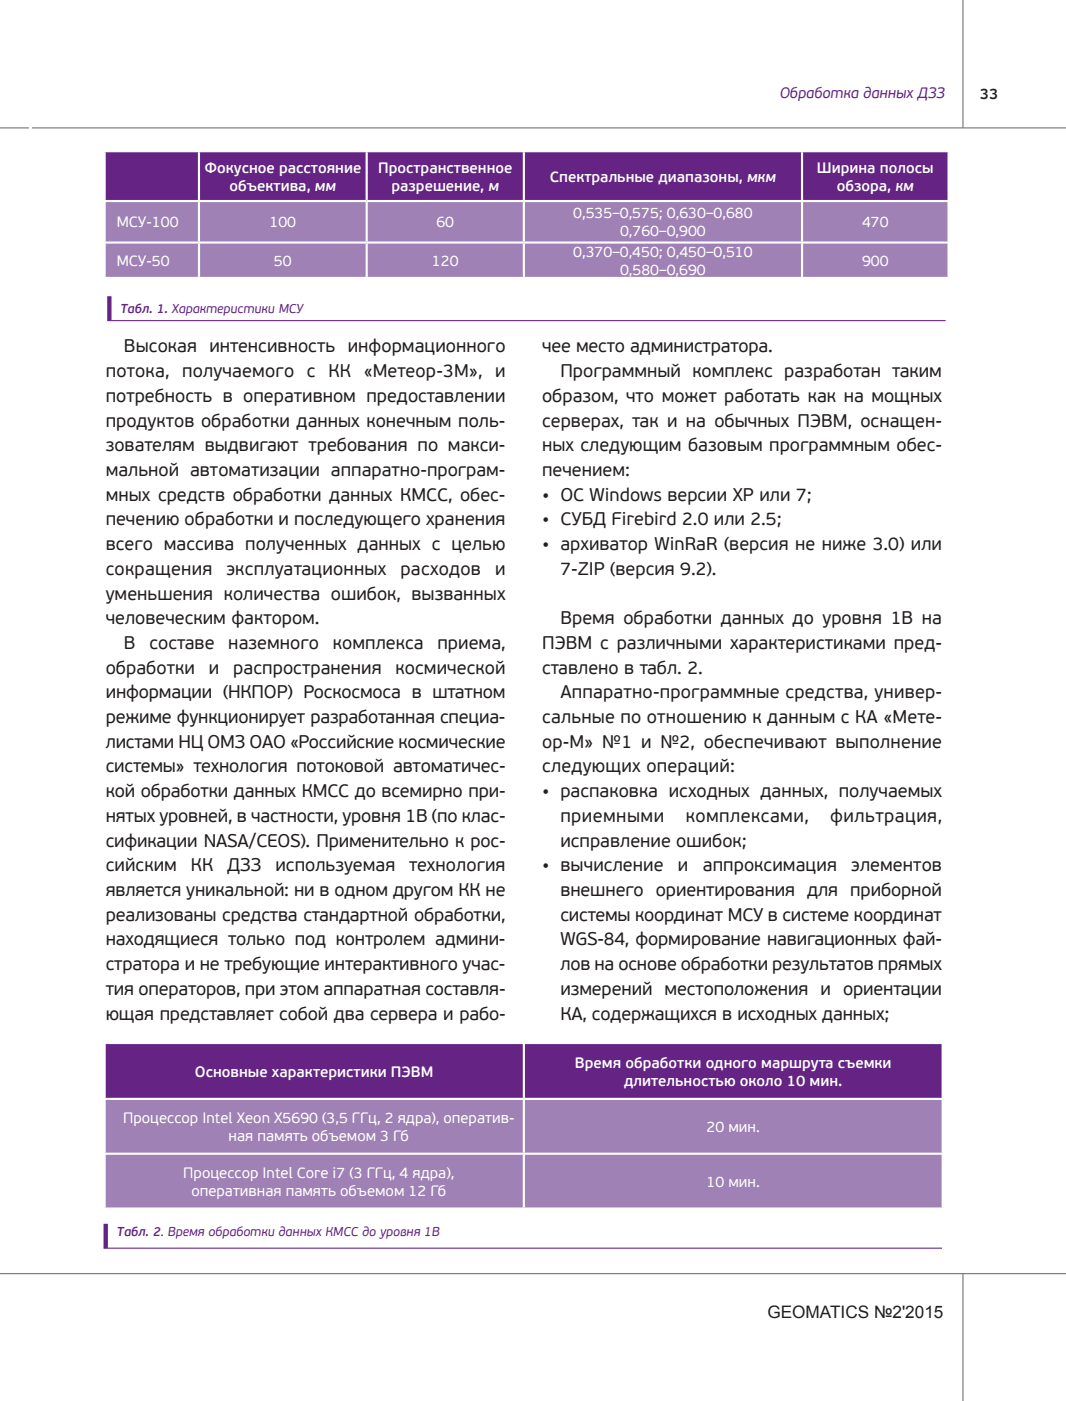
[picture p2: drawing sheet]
<svg xmlns="http://www.w3.org/2000/svg" width="175mm" height="230mm" viewBox="0 0 175 230" stroke-linecap="round" stroke-linejoin="round" font-family="sans-serif">
<defs><g id="words">
<g font-size="3" fill="#231f20">
<text x="20.4" y="57.9">Высокая интенсивность информационного</text>
<text x="89" y="57.9">чее место администратора.</text>
<text x="17.4" y="61.9">потока, получаемого с КК «Метеор-3М», и</text>
<text x="17.4" y="66">потребность в оперативном предоставлении</text>
<text x="89" y="66">образом, что может работать как на мощных</text>
<text x="92" y="61.9">Программный комплекс разработан таким</text>
<text x="17.4" y="70">продуктов обработки данных конечным поль-</text>
<text x="89" y="70">серверах, так и на обычных ПЭВМ, оснащен-</text>
<text x="17.4" y="74.1">зователям выдвигают требования по макси-</text>
<text x="89" y="74.1">ных следующим базовым программным обес-</text>
<text x="17.4" y="78.1">мальной автоматизации аппаратно-програм-</text>
<text x="17.4" y="82.2">мных средств обработки данных КМСС, обес-</text>
<text x="89" y="78.1">печением:</text>
<text x="89" y="82.2">• ОС Windows версии ХР или 7;</text>
<text x="17.4" y="86.2">печению обработки и последующего хранения</text>
<text x="89" y="86.2">• СУБД Firebird 2.0 или 2.5;</text>
<text x="17.4" y="90.3">всего массива полученных данных с целью</text>
<text x="17.4" y="94.4">сокращения</text>
<text x="37.2" y="94.4">эксплуатационных</text>
<text x="65.8" y="94.4">расходов</text>
<text x="81.3" y="94.4">и</text>
<text x="89" y="90.3">• архиватор WinRaR (версия не ниже 3.0) или</text>
<text x="92" y="94.4">7-ZIP (версия 9.2).</text>
<text x="17.4" y="98.4">уменьшения количества ошибок, вызванных</text>
<text x="17.4" y="102.5">человеческим фактором.</text>
<text x="20.4" y="106.5">В</text>
<text x="24.5" y="106.5">составе</text>
<text x="37.5" y="106.5">наземного</text>
<text x="54.6" y="106.5">комплекса</text>
<text x="71.8" y="106.5">приема,</text>
<text x="89" y="106.5">ПЭВМ с различными характеристиками пред-</text>
<text x="92" y="102.5">Время обработки данных до уровня 1В на</text>
<text x="17.4" y="110.6">обработки</text>
<text x="34.3" y="110.6">и</text>
<text x="38.3" y="110.6">распространения</text>
<text x="64.9" y="110.6">космической</text>
<text x="89" y="110.6">ставлено в табл. 2.</text>
<text x="17.4" y="114.6">информации (НКПОР) Роскосмоса в штатном</text>
<text x="17.4" y="118.7">режиме функционирует разработанная специа-</text>
<text x="89" y="118.7">сальные по отношению к данным с КА «Мете-</text>
<text x="92" y="114.6">Аппаратно-программные средства, универ-</text>
<text x="17.4" y="122.8">листами НЦ ОМЗ ОАО «Российские космические</text>
<text x="89" y="122.8">ор-М» №1 и №2, обеспечивают выполнение</text>
<text x="17.4" y="130.9">кой обработки данных КМСС до всемирно при-</text>
<text x="17.4" y="126.8">системы» технология потоковой автоматичес-</text>
<text x="89" y="130.9">• распаковка исходных данных, получаемых</text>
<text x="89" y="126.8">следующих операций:</text>
<text x="17.4" y="134.9">нятых уровней, в частности, уровня 1B (по клас-</text>
<text x="92" y="134.9">приемными</text>
<text x="112.6" y="134.9">комплексами,</text>
<text x="136.3" y="134.9">фильтрация,</text>
<text x="17.4" y="143">сийским</text>
<text x="17.4" y="139">сификации NASA/CEOS). Применительно к рос-</text>
<text x="31.3" y="143">КК</text>
<text x="37.3" y="143">ДЗЗ</text>
<text x="45.2" y="143">используемая</text>
<text x="67.2" y="143">технология</text>
<text x="89" y="143">• вычисление</text>
<text x="92" y="139">исправление ошибок;</text>
<text x="111.3" y="143">и</text>
<text x="115.4" y="143">аппроксимация</text>
<text x="139.8" y="143">элементов</text>
<text x="17.4" y="147.1">является уникальной: ни в одном другом КК не</text>
<text x="92" y="147.1">внешнего ориентирования для приборной</text>
<text x="17.4" y="151.2">реализованы средства стандартной обработки,</text>
<text x="17.4" y="155.2">находящиеся только под контролем админи-</text>
<text x="92" y="151.2">системы координат МСУ в системе координат</text>
<text x="92" y="155.2">WGS-84, формирование навигационных фай-</text>
<text x="17.4" y="159.3">стратора и не требующие интерактивного учас-</text>
<text x="92" y="159.3">лов на основе обработки результатов прямых</text>
<text x="17.4" y="163.3">тия операторов, при этом аппаратная составля-</text>
<text x="17.4" y="167.4">ющая представляет собой два сервера и рабо-</text>
<text x="92" y="163.3">измерений местоположения и ориентации</text>
<text x="92" y="167.4">КА, содержащихся в исходных данных;</text>
</g>
<text font-size="2.8" fill="#231f20" x="126" y="216.4">GEOMATICS №2'2015</text>
<text font-size="2.5" fill="#652484" x="128" y="16.1">Обработка данных ДЗЗ</text>
<text font-size="2.5" fill="#231f20" x="160.9" y="16.2">33</text>
<g font-size="2.5" fill="#fff">
<text x="33.5" y="28.4">Фокусное расстояние</text>
<text x="62.1" y="28.4">Пространственное</text>
<text x="90.3" y="29.9">Спектральные диапазоны, мкм</text>
<text x="134.1" y="28.4">Ширина полосы</text>
<text x="37.7" y="31.4">объектива, мм</text>
<text x="64.3" y="31.4">разрешение, м</text>
<text x="94.1" y="35.9">0,535–0,575; 0,630–0,680</text>
<text x="137.4" y="31.4">обзора, км</text>
<text x="19.2" y="37.3">МСУ-100</text>
<text x="44.2" y="37.3">100</text>
<text x="71.6" y="37.3">60</text>
<text x="101.8" y="38.8">0,760–0,900</text>
<text x="141.5" y="37.3">470</text>
<text x="19.2" y="43.6">МСУ-50</text>
<text x="45" y="43.6">50</text>
<text x="70.9" y="43.6">120</text>
<text x="94.1" y="42.2">0,370–0,450; 0,450–0,510</text>
<text x="101.8" y="45.1">0,580–0,690</text>
<text x="141.5" y="43.6">900</text>
<text x="32" y="176.8">Основные характеристики ПЭВМ</text>
<text x="94.4" y="175.3">Время обработки одного маршрута съемки</text>
<text x="102.5" y="178.3">длительностью около 10 мин.</text>
<text x="20.2" y="184.3">Процессор Intel Xeon X5690 (3,5 ГГц, 2 ядра), оператив-</text>
<text x="116" y="185.8">20 мин.</text>
<text x="37.5" y="187.3">ная память объемом 3 Гб</text>
<text x="30.1" y="193.3">Процессор Intel Core i7 (3 ГГц, 4 ядра),</text>
<text x="31.4" y="196.3">оперативная память объемом 12 Гб</text>
<text x="116" y="194.8">10 мин.</text>
</g>
<g font-size="2.1" fill="#652484">
<text x="19.8" y="51.3">Табл. 1. Характеристики МСУ</text>
<text x="19.2" y="202.8">Табл. 2. Время обработки данных КМСС до уровня 1В</text>
</g>
</g></defs>
<path d="M158.1 -.1v21.1M-.1 21h4.8M5.3 21h169.7M-.1 209.1h175.1M158.1 209.1v20.9" fill="none" stroke="#6d6e70" stroke-width=".18"/>
<path d="M17.2 25h15.5v8h-15.5zM32.7 25h27.5v8h-27.5zM60.2 25h25.8v8h-25.8zM86 25h45.7v8h-45.7zM131.7 25h24v8h-24z" fill="#652484"/>
<path d="M17.2 33h15.5v6.8h-15.5zM32.7 33h27.5v6.8h-27.5zM60.2 33h25.8v6.8h-25.8zM86 33h45.7v6.8h-45.7zM131.7 33h24v6.8h-24zM17.2 39.8h15.5v5.8h-15.5zM32.7 39.8h27.5v5.8h-27.5zM60.2 39.8h25.8v5.8h-25.8zM86 39.8h45.7v5.8h-45.7zM131.7 39.8h24v5.8h-24z" fill="#9f81b5"/>
<g fill="none" stroke="#fff" stroke-width=".35">
<path d="M17 33h138.9M17 39.8h138.9M17.2 25v7.8M17.2 33.2v6.4M17.2 40v5.5M32.7 25v7.8M32.7 33.2v6.4M32.7 40v5.5M60.2 25v7.8M60.2 33.2v6.4M60.2 40v5.5M86 25v7.8"/>
<path d="M86 33.2v6.4M86 40v5.5M131.7 25v7.8M131.7 33.2v6.4M131.7 40v5.5M155.7 25v7.8M155.7 33.2v6.4M155.7 40v5.5M17 45.6h138.9"/>
</g>
<path d="M17.6 52.6h137.6" fill="none" stroke="#652484" stroke-width=".18"/>
<path d="M18 48.6v4" fill="none" stroke="#652484" stroke-width=".71" stroke-linecap="butt"/>
<path d="M17.2 171.4h68.8v9h-68.8zM86 171.4h68.8v9h-68.8z" fill="#652484"/>
<path d="M17.2 180.4h68.8v9h-68.8zM86 180.4h68.8v9h-68.8zM17.2 189.4h68.8v9h-68.8zM86 189.4h68.8v9h-68.8z" fill="#9f81b5"/>
<path d="M17.2 171.4v8.8M86 171.4v8.8M154.8 171.4v8.8M17 189.4h137.9M17 198.4h137.9M17 180.4h137.9M17.2 180.6v8.6M17.2 189.6v8.6M86 180.6v8.6M86 189.6v8.6M154.8 180.6v8.6M154.8 189.6v8.6" fill="none" stroke="#fff" stroke-width=".35"/>
<path d="M17 204.9h137.6" fill="none" stroke="#652484" stroke-width=".18"/>
<path d="M17.4 200.9v4" fill="none" stroke="#652484" stroke-width=".71" stroke-linecap="butt"/>
<use href="#words"/>
</svg>
